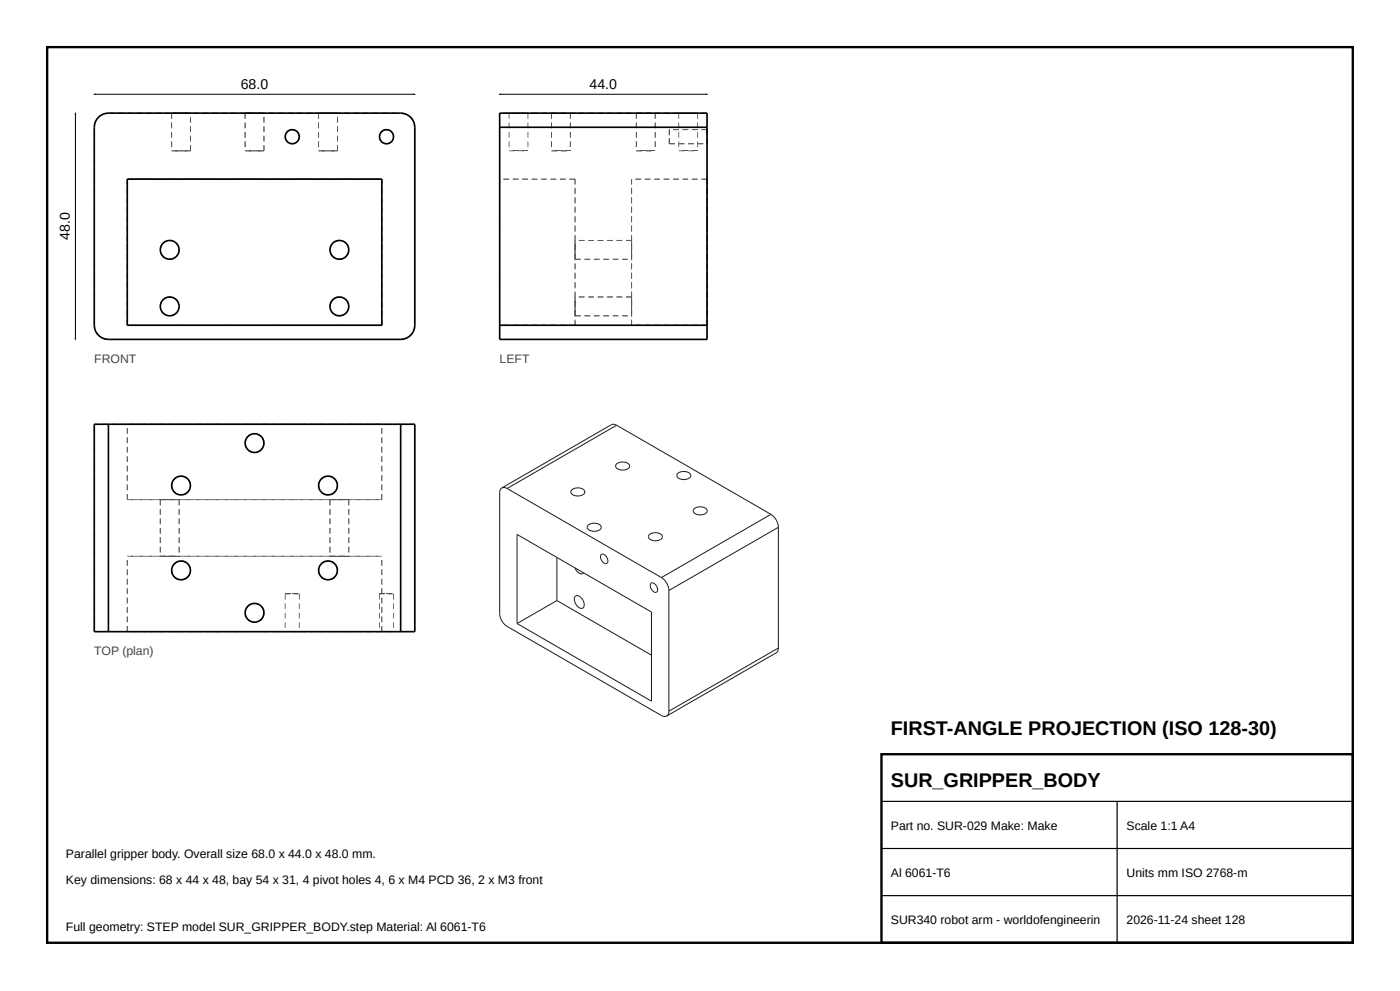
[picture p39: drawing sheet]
<svg xmlns="http://www.w3.org/2000/svg" width="297mm" height="210mm" viewBox="0 0 297 210" stroke-linecap="round" stroke-linejoin="round" font-family="sans-serif">
<defs><g id="words">
<g font-size="4.2">
<text x="189" y="156">FIRST-ANGLE PROJECTION (ISO 128-30)</text>
<text x="189" y="167">SUR_GRIPPER_BODY</text>
</g>
<g font-size="3">
<text x="51.1" y="18.8">68.0</text>
<text x="125.1" y="18.8">44.0</text>
<text x="14.8" y="50.9" transform="rotate(-90 14.8 50.9)">48.0</text>
</g>
<g font-size="2.6" fill="#444">
<text x="20" y="77">FRONT</text>
<text x="106" y="77">LEFT</text>
<text x="20" y="139">TOP (plan)</text>
</g>
<g font-size="2.6">
<text x="189" y="176">Part no. SUR-029 Make: Make</text>
<text x="239" y="176">Scale 1:1 A4</text>
<text x="14" y="182">Parallel gripper body. Overall size 68.0 x 44.0 x 48.0 mm.</text>
<text x="189" y="186">Al 6061-T6</text>
<text x="239" y="186">Units mm ISO 2768-m</text>
<text x="14" y="187.5">Key dimensions: 68 x 44 x 48, bay 54 x 31, 4 pivot holes 4, 6 x M4 PCD 36, 2 x M3 front</text>
<text x="14" y="197.5">Full geometry: STEP model SUR_GRIPPER_BODY.step Material: Al 6061-T6</text>
<text x="189" y="196">SUR340 robot arm - worldofengineerin</text>
<text x="239" y="196">2026-11-24 sheet 128</text>
</g>
</g></defs>
<path d="M10 10h277v190h-277zM187 160h100v40h-100z" fill="none" stroke="#000" stroke-width=".5"/>
<path d="M187 170h100M187 180h100M237 170v30M187 190h100" fill="none" stroke="#000" stroke-width=".25"/>
<g fill="#555">
<path d="M23 23.9h1.2v.2h-1.2zM25 23.9h1.2v.2h-1.2zM27 23.9h1.2v.2h-1.2zM29 23.9h1.2v.2h-1.2zM31 23.9h1.2v.2h-1.2zM33 23.9h1.2v.2h-1.2zM35 23.9h1.2v.2h-1.2zM37 23.9h1.2v.2h-1.2zM39 23.9h1.2v.2h-1.2zM41 23.9h1.2v.2h-1.2zM43 23.9h1.2v.2h-1.2zM45 23.9h1.2v.2h-1.2zM47 23.9h1.2v.2h-1.2zM49 23.9h1.2v.2h-1.2zM51 23.9h1.2v.2h-1.2zM53 23.9h1.2v.2h-1.2zM55 23.9h1.2v.2h-1.2zM57 23.9h1.2v.2h-1.2zM59 23.9h1.2v.2h-1.2zM61 23.9h1.2v.2h-1.2zM63 23.9h1.2v.2h-1.2zM65 23.9h1.2v.2h-1.2zM67 23.9h1.2v.2h-1.2zM69 23.9h1.2v.2h-1.2zM71 23.9h1.2v.2h-1.2zM73 23.9h1.2v.2h-1.2zM75 23.9h1.2v.2h-1.2zM77 23.9h1.2v.2h-1.2zM79 23.9h1.2v.2h-1.2zM81 23.9h1.2v.2h-1.2zM83 23.9h1.2v.2h-1.2z"/>
<path d="M39.2 23.9h1.2v.2h-1.2zM37.2 23.9h1.2v.2h-1.2z"/>
<path d="M36.4 23.9h1.2v.2h-1.2zM38.4 23.9h1.2v.2h-1.2z"/>
<path d="M54.8 23.9h1.2v.2h-1.2zM52.8 23.9h1.2v.2h-1.2z"/>
<path d="M52 23.9h1.2v.2h-1.2zM54 23.9h1.2v.2h-1.2z"/>
<path d="M70.4 23.9h1.2v.2h-1.2zM68.4 23.9h1.2v.2h-1.2z"/>
<path d="M67.6 23.9h1.2v.2h-1.2zM69.6 23.9h1.2v.2h-1.2z"/>
<path d="M39.2 23.9h1.2v.2h-1.2zM37.2 23.9h1.2v.2h-1.2z"/>
<path d="M36.4 23.9h1.2v.2h-1.2zM38.4 23.9h1.2v.2h-1.2z"/>
<path d="M70.4 23.9h1.2v.2h-1.2zM68.4 23.9h1.2v.2h-1.2z"/>
<path d="M67.6 23.9h1.2v.2h-1.2zM69.6 23.9h1.2v.2h-1.2z"/>
<path d="M54.8 23.9h1.2v.2h-1.2zM52.8 23.9h1.2v.2h-1.2z"/>
<path d="M52 23.9h1.2v.2h-1.2zM54 23.9h1.2v.2h-1.2z"/>
<path d="M20.2 25.8l.1 .1-.2 .4v.7h-.2zM20.6 25.1l.9-.8 .1 .2-.5 .2-.4 .5zM22.3 24l.7-.1v.2l-.7 .1z"/>
<path d="M85 23.9l1.2 .3-.1 .1-.4-.2h-.7zM86.9 24.6l.8 .9-.2 .1-.2-.5-.5-.4zM87.8 26.3h.2l.1 .7h-.2z"/>
<path d="M19.9 67.8h.2v1.2h-.2zM19.9 65.8h.2v1.2h-.2zM19.9 63.8h.2v1.2h-.2zM19.9 61.8h.2v1.2h-.2zM19.9 59.8h.2v1.2h-.2zM19.9 57.8h.2v1.2h-.2zM19.9 55.8h.2v1.2h-.2zM19.9 53.8h.2v1.2h-.2zM19.9 51.8h.2v1.2h-.2zM19.9 49.8h.2v1.2h-.2zM19.9 47.8h.2v1.2h-.2zM19.9 45.8h.2v1.2h-.2zM19.9 43.8h.2v1.2h-.2zM19.9 41.8h.2v1.2h-.2zM19.9 39.8h.2v1.2h-.2zM19.9 37.8h.2v1.2h-.2zM19.9 35.8h.2v1.2h-.2zM19.9 33.8h.2v1.2h-.2zM19.9 31.8h.2v1.2h-.2zM19.9 29.8h.2v1.2h-.2zM19.9 27.8h.2v1.2h-.2z"/>
<path d="M87.9 27h.2v1.2h-.2zM87.9 29h.2v1.2h-.2zM87.9 31h.2v1.2h-.2zM87.9 33h.2v1.2h-.2zM87.9 35h.2v1.2h-.2zM87.9 37h.2v1.2h-.2zM87.9 39h.2v1.2h-.2zM87.9 41h.2v1.2h-.2zM87.9 43h.2v1.2h-.2zM87.9 45h.2v1.2h-.2zM87.9 47h.2v1.2h-.2zM87.9 49h.2v1.2h-.2zM87.9 51h.2v1.2h-.2zM87.9 53h.2v1.2h-.2zM87.9 55h.2v1.2h-.2zM87.9 57h.2v1.2h-.2zM87.9 59h.2v1.2h-.2zM87.9 61h.2v1.2h-.2zM87.9 63h.2v1.2h-.2zM87.9 65h.2v1.2h-.2zM87.9 67h.2v1.2h-.2z"/>
<path d="M21.9 71.7l.4 .2h.7v.2l-1.2-.3zM20.3 70.5l.2-.1 .2 .5 .5 .4-.1 .1zM19.9 69h.2l.1 .7h-.2z"/>
<path d="M87.9 69h.2l-.3 1.2-.1-.1 .2-.4zM86.4 71.5l.5-.2 .4-.5 .1 .1-.9 .8zM85 71.9l.7-.1v.2l-.7 .1z"/>
<path d="M83.8 71.9h1.2v.2h-1.2zM81.8 71.9h1.2v.2h-1.2zM79.8 71.9h1.2v.2h-1.2zM77.8 71.9h1.2v.2h-1.2zM75.8 71.9h1.2v.2h-1.2zM73.8 71.9h1.2v.2h-1.2zM71.8 71.9h1.2v.2h-1.2zM69.8 71.9h1.2v.2h-1.2zM67.8 71.9h1.2v.2h-1.2zM65.8 71.9h1.2v.2h-1.2zM63.8 71.9h1.2v.2h-1.2zM61.8 71.9h1.2v.2h-1.2zM59.8 71.9h1.2v.2h-1.2zM57.8 71.9h1.2v.2h-1.2zM55.8 71.9h1.2v.2h-1.2zM53.8 71.9h1.2v.2h-1.2zM51.8 71.9h1.2v.2h-1.2zM49.8 71.9h1.2v.2h-1.2zM47.8 71.9h1.2v.2h-1.2zM45.8 71.9h1.2v.2h-1.2zM43.8 71.9h1.2v.2h-1.2zM41.8 71.9h1.2v.2h-1.2zM39.8 71.9h1.2v.2h-1.2zM37.8 71.9h1.2v.2h-1.2zM35.8 71.9h1.2v.2h-1.2zM33.8 71.9h1.2v.2h-1.2zM31.8 71.9h1.2v.2h-1.2zM29.8 71.9h1.2v.2h-1.2zM27.8 71.9h1.2v.2h-1.2zM25.8 71.9h1.2v.2h-1.2zM23.8 71.9h1.2v.2h-1.2z"/>
<path d="M80.9 67.8h.2v1.2h-.2zM80.9 65.8h.2v1.2h-.2zM80.9 63.8h.2v1.2h-.2zM80.9 61.8h.2v1.2h-.2zM80.9 59.8h.2v1.2h-.2zM80.9 57.8h.2v1.2h-.2zM80.9 55.8h.2v1.2h-.2zM80.9 53.8h.2v1.2h-.2zM80.9 51.8h.2v1.2h-.2zM80.9 49.8h.2v1.2h-.2zM80.9 47.8h.2v1.2h-.2zM80.9 45.8h.2v1.2h-.2zM80.9 43.8h.2v1.2h-.2zM80.9 41.8h.2v1.2h-.2zM80.9 39.8h.2v1.2h-.2zM80.9 38h.2v1h-.2z"/>
<path d="M27 68.9h1.2v.2h-1.2zM29 68.9h1.2v.2h-1.2zM31 68.9h1.2v.2h-1.2zM33 68.9h1.2v.2h-1.2zM35 68.9h1.2v.2h-1.2zM37 68.9h1.2v.2h-1.2zM39 68.9h1.2v.2h-1.2zM41 68.9h1.2v.2h-1.2zM43 68.9h1.2v.2h-1.2zM45 68.9h1.2v.2h-1.2zM47 68.9h1.2v.2h-1.2zM49 68.9h1.2v.2h-1.2zM51 68.9h1.2v.2h-1.2zM53 68.9h1.2v.2h-1.2zM55 68.9h1.2v.2h-1.2zM57 68.9h1.2v.2h-1.2zM59 68.9h1.2v.2h-1.2zM61 68.9h1.2v.2h-1.2zM63 68.9h1.2v.2h-1.2zM65 68.9h1.2v.2h-1.2zM67 68.9h1.2v.2h-1.2zM69 68.9h1.2v.2h-1.2zM71 68.9h1.2v.2h-1.2zM73 68.9h1.2v.2h-1.2zM75 68.9h1.2v.2h-1.2zM77 68.9h1.2v.2h-1.2zM79 68.9h1.2v.2h-1.2z"/>
<path d="M26.9 38h.2v1.2h-.2zM26.9 40h.2v1.2h-.2zM26.9 42h.2v1.2h-.2zM26.9 44h.2v1.2h-.2zM26.9 46h.2v1.2h-.2zM26.9 48h.2v1.2h-.2zM26.9 50h.2v1.2h-.2zM26.9 52h.2v1.2h-.2zM26.9 54h.2v1.2h-.2zM26.9 56h.2v1.2h-.2zM26.9 58h.2v1.2h-.2zM26.9 60h.2v1.2h-.2zM26.9 62h.2v1.2h-.2zM26.9 64h.2v1.2h-.2zM26.9 66h.2v1.2h-.2zM26.9 68h.2v1h-.2z"/>
<path d="M79.8 37.9h1.2v.2h-1.2zM77.8 37.9h1.2v.2h-1.2zM75.8 37.9h1.2v.2h-1.2zM73.8 37.9h1.2v.2h-1.2zM71.8 37.9h1.2v.2h-1.2zM69.8 37.9h1.2v.2h-1.2zM67.8 37.9h1.2v.2h-1.2zM65.8 37.9h1.2v.2h-1.2zM63.8 37.9h1.2v.2h-1.2zM61.8 37.9h1.2v.2h-1.2zM59.8 37.9h1.2v.2h-1.2zM57.8 37.9h1.2v.2h-1.2zM55.8 37.9h1.2v.2h-1.2zM53.8 37.9h1.2v.2h-1.2zM51.8 37.9h1.2v.2h-1.2zM49.8 37.9h1.2v.2h-1.2zM47.8 37.9h1.2v.2h-1.2zM45.8 37.9h1.2v.2h-1.2zM43.8 37.9h1.2v.2h-1.2zM41.8 37.9h1.2v.2h-1.2zM39.8 37.9h1.2v.2h-1.2zM37.8 37.9h1.2v.2h-1.2zM35.8 37.9h1.2v.2h-1.2zM33.8 37.9h1.2v.2h-1.2zM31.8 37.9h1.2v.2h-1.2zM29.8 37.9h1.2v.2h-1.2zM27.8 37.9h1.2v.2h-1.2z"/>
<path d="M40.3 30.8h.2v1.2h-.2zM40.3 28.8h.2v1.2h-.2zM40.3 26.8h.2v1.2h-.2zM40.3 24.8h.2v1.2h-.2z"/>
<path d="M39.2 31.9h1.2v.2h-1.2zM37.2 31.9h1.2v.2h-1.2z"/>
<path d="M36.4 31.9h1.2v.2h-1.2zM38.4 31.9h1.2v.2h-1.2z"/>
<path d="M55.9 30.8h.2v1.2h-.2zM55.9 28.8h.2v1.2h-.2zM55.9 26.8h.2v1.2h-.2zM55.9 24.8h.2v1.2h-.2z"/>
<path d="M54.8 31.9h1.2v.2h-1.2zM52.8 31.9h1.2v.2h-1.2z"/>
<path d="M52 31.9h1.2v.2h-1.2zM54 31.9h1.2v.2h-1.2z"/>
<path d="M71.5 30.8h.2v1.2h-.2zM71.5 28.8h.2v1.2h-.2zM71.5 26.8h.2v1.2h-.2zM71.5 24.8h.2v1.2h-.2z"/>
<path d="M70.4 31.9h1.2v.2h-1.2zM68.4 31.9h1.2v.2h-1.2z"/>
<path d="M67.6 31.9h1.2v.2h-1.2zM69.6 31.9h1.2v.2h-1.2z"/>
<path d="M40.3 30.8h.2v1.2h-.2zM40.3 28.8h.2v1.2h-.2zM40.3 26.8h.2v1.2h-.2zM40.3 24.8h.2v1.2h-.2z"/>
<path d="M39.2 31.9h1.2v.2h-1.2zM37.2 31.9h1.2v.2h-1.2z"/>
<path d="M36.4 31.9h1.2v.2h-1.2zM38.4 31.9h1.2v.2h-1.2z"/>
<path d="M71.5 30.8h.2v1.2h-.2zM71.5 28.8h.2v1.2h-.2zM71.5 26.8h.2v1.2h-.2zM71.5 24.8h.2v1.2h-.2z"/>
<path d="M70.4 31.9h1.2v.2h-1.2zM68.4 31.9h1.2v.2h-1.2z"/>
<path d="M67.6 31.9h1.2v.2h-1.2zM69.6 31.9h1.2v.2h-1.2z"/>
<path d="M55.9 30.8h.2v1.2h-.2zM55.9 28.8h.2v1.2h-.2zM55.9 26.8h.2v1.2h-.2zM55.9 24.8h.2v1.2h-.2z"/>
<path d="M54.8 31.9h1.2v.2h-1.2zM52.8 31.9h1.2v.2h-1.2z"/>
<path d="M52 31.9h1.2v.2h-1.2zM54 31.9h1.2v.2h-1.2z"/>
<path d="M80.9 38h.2v1.2h-.2zM80.9 40h.2v1.2h-.2zM80.9 42h.2v1.2h-.2zM80.9 44h.2v1.2h-.2zM80.9 46h.2v1.2h-.2zM80.9 48h.2v1.2h-.2zM80.9 50h.2v1.2h-.2zM80.9 52h.2v1.2h-.2zM80.9 54h.2v1.2h-.2zM80.9 56h.2v1.2h-.2zM80.9 58h.2v1.2h-.2zM80.9 60h.2v1.2h-.2zM80.9 62h.2v1.2h-.2zM80.9 64h.2v1.2h-.2zM80.9 66h.2v1.2h-.2zM80.9 68h.2v1h-.2z"/>
<path d="M79.8 68.9h1.2v.2h-1.2zM77.8 68.9h1.2v.2h-1.2zM75.8 68.9h1.2v.2h-1.2zM73.8 68.9h1.2v.2h-1.2zM71.8 68.9h1.2v.2h-1.2zM69.8 68.9h1.2v.2h-1.2zM67.8 68.9h1.2v.2h-1.2zM65.8 68.9h1.2v.2h-1.2zM63.8 68.9h1.2v.2h-1.2zM61.8 68.9h1.2v.2h-1.2zM59.8 68.9h1.2v.2h-1.2zM57.8 68.9h1.2v.2h-1.2zM55.8 68.9h1.2v.2h-1.2zM53.8 68.9h1.2v.2h-1.2zM51.8 68.9h1.2v.2h-1.2zM49.8 68.9h1.2v.2h-1.2zM47.8 68.9h1.2v.2h-1.2zM45.8 68.9h1.2v.2h-1.2zM43.8 68.9h1.2v.2h-1.2zM41.8 68.9h1.2v.2h-1.2zM39.8 68.9h1.2v.2h-1.2zM37.8 68.9h1.2v.2h-1.2zM35.8 68.9h1.2v.2h-1.2zM33.8 68.9h1.2v.2h-1.2zM31.8 68.9h1.2v.2h-1.2zM29.8 68.9h1.2v.2h-1.2zM27.8 68.9h1.2v.2h-1.2z"/>
<path d="M27 37.9h1.2v.2h-1.2zM29 37.9h1.2v.2h-1.2zM31 37.9h1.2v.2h-1.2zM33 37.9h1.2v.2h-1.2zM35 37.9h1.2v.2h-1.2zM37 37.9h1.2v.2h-1.2zM39 37.9h1.2v.2h-1.2zM41 37.9h1.2v.2h-1.2zM43 37.9h1.2v.2h-1.2zM45 37.9h1.2v.2h-1.2zM47 37.9h1.2v.2h-1.2zM49 37.9h1.2v.2h-1.2zM51 37.9h1.2v.2h-1.2zM53 37.9h1.2v.2h-1.2zM55 37.9h1.2v.2h-1.2zM57 37.9h1.2v.2h-1.2zM59 37.9h1.2v.2h-1.2zM61 37.9h1.2v.2h-1.2zM63 37.9h1.2v.2h-1.2zM65 37.9h1.2v.2h-1.2zM67 37.9h1.2v.2h-1.2zM69 37.9h1.2v.2h-1.2zM71 37.9h1.2v.2h-1.2zM73 37.9h1.2v.2h-1.2zM75 37.9h1.2v.2h-1.2zM77 37.9h1.2v.2h-1.2zM79 37.9h1.2v.2h-1.2z"/>
<path d="M26.9 67.8h.2v1.2h-.2zM26.9 65.8h.2v1.2h-.2zM26.9 63.8h.2v1.2h-.2zM26.9 61.8h.2v1.2h-.2zM26.9 59.8h.2v1.2h-.2zM26.9 57.8h.2v1.2h-.2zM26.9 55.8h.2v1.2h-.2zM26.9 53.8h.2v1.2h-.2zM26.9 51.8h.2v1.2h-.2zM26.9 49.8h.2v1.2h-.2zM26.9 47.8h.2v1.2h-.2zM26.9 45.8h.2v1.2h-.2zM26.9 43.8h.2v1.2h-.2zM26.9 41.8h.2v1.2h-.2zM26.9 39.8h.2v1.2h-.2zM26.9 38h.2v1h-.2z"/>
<path d="M62 27.4l.5 .1 .6 .4-.1 .1-.1-.2-.4-.2h-.5zM63.4 28.7l.1-.1 .1 .4-.3 .8h-.1l.2-.3 .1-.5zM61.5 30.3l.5 .2 .5-.1 .1-.2 .1 .2-.7 .2-.5-.1zM60.4 28.8l.2 .1v.6l.3 .4-.1 .1-.3-.5zM60.7 28l.4-.3 .7-.3v.2h-.3l-.4 .2-.2 .4z"/>
<path d="M82 27.4l.5 .1 .6 .4-.1 .1-.1-.2-.4-.2h-.5zM83.4 28.7l.1-.1 .1 .4-.3 .8h-.1l.2-.3 .1-.5zM81.5 30.3l.5 .2 .5-.1 .1-.2 .1 .2-.7 .2-.5-.1zM80.4 28.8l.2 .1v.6l.3 .4-.1 .1-.3-.5zM81.1 27.7l.7-.3v.2h-.3l-.4 .2-.2 .4-.2-.2z"/>
<path d="M80.9 38h.2v1.2h-.2zM80.9 40h.2v1.2h-.2zM80.9 42h.2v1.2h-.2zM80.9 44h.2v1.2h-.2zM80.9 46h.2v1.2h-.2zM80.9 48h.2v1.2h-.2zM80.9 50h.2v1.2h-.2zM80.9 52h.2v1.2h-.2zM80.9 54h.2v1.2h-.2zM80.9 56h.2v1.2h-.2zM80.9 58h.2v1.2h-.2zM80.9 60h.2v1.2h-.2zM80.9 62h.2v1.2h-.2zM80.9 64h.2v1.2h-.2zM80.9 66h.2v1.2h-.2zM80.9 68h.2v1h-.2z"/>
<path d="M79.8 68.9h1.2v.2h-1.2zM77.8 68.9h1.2v.2h-1.2zM75.8 68.9h1.2v.2h-1.2zM73.8 68.9h1.2v.2h-1.2zM71.8 68.9h1.2v.2h-1.2zM69.8 68.9h1.2v.2h-1.2zM67.8 68.9h1.2v.2h-1.2zM65.8 68.9h1.2v.2h-1.2zM63.8 68.9h1.2v.2h-1.2zM61.8 68.9h1.2v.2h-1.2zM59.8 68.9h1.2v.2h-1.2zM57.8 68.9h1.2v.2h-1.2zM55.8 68.9h1.2v.2h-1.2zM53.8 68.9h1.2v.2h-1.2zM51.8 68.9h1.2v.2h-1.2zM49.8 68.9h1.2v.2h-1.2zM47.8 68.9h1.2v.2h-1.2zM45.8 68.9h1.2v.2h-1.2zM43.8 68.9h1.2v.2h-1.2zM41.8 68.9h1.2v.2h-1.2zM39.8 68.9h1.2v.2h-1.2zM37.8 68.9h1.2v.2h-1.2zM35.8 68.9h1.2v.2h-1.2zM33.8 68.9h1.2v.2h-1.2zM31.8 68.9h1.2v.2h-1.2zM29.8 68.9h1.2v.2h-1.2zM27.8 68.9h1.2v.2h-1.2z"/>
<path d="M26.9 67.8h.2v1.2h-.2zM26.9 65.8h.2v1.2h-.2zM26.9 63.8h.2v1.2h-.2zM26.9 61.8h.2v1.2h-.2zM26.9 59.8h.2v1.2h-.2zM26.9 57.8h.2v1.2h-.2zM26.9 55.8h.2v1.2h-.2zM26.9 53.8h.2v1.2h-.2zM26.9 51.8h.2v1.2h-.2zM26.9 49.8h.2v1.2h-.2zM26.9 47.8h.2v1.2h-.2zM26.9 45.8h.2v1.2h-.2zM26.9 43.8h.2v1.2h-.2zM26.9 41.8h.2v1.2h-.2zM26.9 39.8h.2v1.2h-.2zM26.9 38h.2v1h-.2z"/>
<path d="M27 37.9h1.2v.2h-1.2zM29 37.9h1.2v.2h-1.2zM31 37.9h1.2v.2h-1.2zM33 37.9h1.2v.2h-1.2zM35 37.9h1.2v.2h-1.2zM37 37.9h1.2v.2h-1.2zM39 37.9h1.2v.2h-1.2zM41 37.9h1.2v.2h-1.2zM43 37.9h1.2v.2h-1.2zM45 37.9h1.2v.2h-1.2zM47 37.9h1.2v.2h-1.2zM49 37.9h1.2v.2h-1.2zM51 37.9h1.2v.2h-1.2zM53 37.9h1.2v.2h-1.2zM55 37.9h1.2v.2h-1.2zM57 37.9h1.2v.2h-1.2zM59 37.9h1.2v.2h-1.2zM61 37.9h1.2v.2h-1.2zM63 37.9h1.2v.2h-1.2zM65 37.9h1.2v.2h-1.2zM67 37.9h1.2v.2h-1.2zM69 37.9h1.2v.2h-1.2zM71 37.9h1.2v.2h-1.2zM73 37.9h1.2v.2h-1.2zM75 37.9h1.2v.2h-1.2zM77 37.9h1.2v.2h-1.2zM79 37.9h1.2v.2h-1.2z"/>
<path d="M34.8 63.3l1.2-.4v.2h-.5l-.6 .3zM34.3 63.9l.1 .1-.4 .6 .1 .5h-.2zM34.1 65.9l.2-.1 .1 .4 .3 .3 .3 .1-.1 .2zM35.7 66.9l.6 .1 .6-.3v.1l-.6 .3h-.6zM37.9 65.2h.2l-.1 .5-.4 .6-.1-.1 .4-.5zM37.3 63.4l.7 1h-.2v-.3l-.3-.5-.3-.1zM36 62.9l.5 .1v.2l-.5-.1z"/>
<path d="M34.8 51.3l1.2-.4v.2h-.5l-.6 .3zM34.3 51.9l.1 .1-.4 .6 .1 .5h-.2zM34.1 53.9l.2-.1 .1 .4 .3 .4h.3l-.1 .2zM35.7 54.9l.6 .1 .6-.3v.1l-.6 .3h-.6zM37.9 53.2h.2l-.1 .5-.4 .6-.1-.1 .4-.5zM37.3 51.4l.7 1h-.2v-.3l-.3-.5-.3-.1zM36 50.9l.5 .1v.2l-.5-.1z"/>
<path d="M70.8 63.3l1.2-.4v.2h-.5l-.6 .3zM70.3 63.9l.1 .1-.4 .6 .1 .5h-.2zM70.1 65.9l.2-.1 .1 .4 .3 .3 .3 .1-.1 .2zM71.7 66.9l.6 .1 .6-.3v.1l-.6 .3h-.6zM73.9 65.2h.2l-.1 .5-.4 .6-.1-.1 .4-.5zM73.3 63.4l.7 1h-.2v-.3l-.3-.5-.3-.1zM72 62.9l.5 .1v.2l-.5-.1z"/>
<path d="M70.8 51.3l1.2-.4v.2h-.5l-.6 .3zM70.3 51.9l.1 .1-.4 .6 .1 .5h-.2zM70.1 53.9l.2-.1 .1 .4 .3 .4h.3l-.1 .2zM71.7 54.9l.6 .1 .6-.3v.1l-.6 .3h-.6zM73.9 53.2h.2l-.1 .5-.4 .6-.1-.1 .4-.5zM73.3 51.4l.7 1h-.2v-.3l-.3-.5-.3-.1zM72 50.9l.5 .1v.2l-.5-.1z"/>
<path d="M36.3 24h.2v1.2h-.2zM36.3 26h.2v1.2h-.2zM36.3 28h.2v1.2h-.2zM36.3 30h.2v1.2h-.2z"/>
<path d="M51.9 24h.2v1.2h-.2zM51.9 26h.2v1.2h-.2zM51.9 28h.2v1.2h-.2zM51.9 30h.2v1.2h-.2z"/>
<path d="M67.5 24h.2v1.2h-.2zM67.5 26h.2v1.2h-.2zM67.5 28h.2v1.2h-.2zM67.5 30h.2v1.2h-.2z"/>
<path d="M36.3 24h.2v1.2h-.2zM36.3 26h.2v1.2h-.2zM36.3 28h.2v1.2h-.2zM36.3 30h.2v1.2h-.2z"/>
<path d="M67.5 24h.2v1.2h-.2zM67.5 26h.2v1.2h-.2zM67.5 28h.2v1.2h-.2zM67.5 30h.2v1.2h-.2z"/>
<path d="M51.9 24h.2v1.2h-.2zM51.9 26h.2v1.2h-.2zM51.9 28h.2v1.2h-.2zM51.9 30h.2v1.2h-.2z"/>
</g>
<g fill="none" stroke="#000" stroke-width=".35">
<path d="M20.7 25.1a2.99 2.99 0 0 1 2.3-1.1h62a3 3 0 0 1 3 3v42a3 3 0 0 1-3 3h-62a3 3 0 0 1-3-3v-42l.3-1.3zM27 38h54v31h-54z"/>
<circle cx="62" cy="29" r="1.5"/>
<circle cx="82" cy="29" r="1.5"/>
<circle cx="36" cy="53" r="2"/>
<circle cx="72" cy="53" r="2"/>
<circle cx="36" cy="65" r="2"/>
<circle cx="72" cy="65" r="2"/>
</g>
<g fill="#555">
<path d="M62 133.9h1.2v.2h-1.2z"/>
<path d="M60.5 133.9h1.2v.2h-1.2z"/>
<path d="M82 133.9h1.2v.2h-1.2z"/>
<path d="M80.5 133.9h1.2v.2h-1.2z"/>
<path d="M62 125.9h1.2v.2h-1.2z"/>
<path d="M60.5 125.9h1.2v.2h-1.2z"/>
<path d="M82 125.9h1.2v.2h-1.2z"/>
<path d="M80.5 125.9h1.2v.2h-1.2z"/>
<path d="M34.8 117.9h1.2v.2h-1.2z"/>
<path d="M36.8 117.9h1.2v.2h-1.2z"/>
<path d="M70.8 117.9h1.2v.2h-1.2z"/>
<path d="M72.8 117.9h1.2v.2h-1.2z"/>
<path d="M34.8 105.9h1.2v.2h-1.2z"/>
<path d="M36.8 105.9h1.2v.2h-1.2z"/>
<path d="M70.8 105.9h1.2v.2h-1.2z"/>
<path d="M72.8 105.9h1.2v.2h-1.2z"/>
<path d="M21.8 133.9h1.2v.2h-1.2zM20 133.9h1v.2h-1z"/>
<path d="M86.8 133.9h1.2v.2h-1.2zM85 133.9h1v.2h-1z"/>
<path d="M83.8 133.9h1.2v.2h-1.2zM81.8 133.9h1.2v.2h-1.2zM79.8 133.9h1.2v.2h-1.2zM77.8 133.9h1.2v.2h-1.2zM75.8 133.9h1.2v.2h-1.2zM73.8 133.9h1.2v.2h-1.2zM71.8 133.9h1.2v.2h-1.2zM69.8 133.9h1.2v.2h-1.2zM67.8 133.9h1.2v.2h-1.2zM65.8 133.9h1.2v.2h-1.2zM63.8 133.9h1.2v.2h-1.2zM61.8 133.9h1.2v.2h-1.2zM59.8 133.9h1.2v.2h-1.2zM57.8 133.9h1.2v.2h-1.2zM55.8 133.9h1.2v.2h-1.2zM53.8 133.9h1.2v.2h-1.2zM51.8 133.9h1.2v.2h-1.2zM49.8 133.9h1.2v.2h-1.2zM47.8 133.9h1.2v.2h-1.2zM45.8 133.9h1.2v.2h-1.2zM43.8 133.9h1.2v.2h-1.2zM41.8 133.9h1.2v.2h-1.2zM39.8 133.9h1.2v.2h-1.2zM37.8 133.9h1.2v.2h-1.2zM35.8 133.9h1.2v.2h-1.2zM33.8 133.9h1.2v.2h-1.2zM31.8 133.9h1.2v.2h-1.2zM29.8 133.9h1.2v.2h-1.2zM27.8 133.9h1.2v.2h-1.2zM25.8 133.9h1.2v.2h-1.2zM23.8 133.9h1.2v.2h-1.2z"/>
<path d="M27 133.9h1.2v.2h-1.2zM29 133.9h1.2v.2h-1.2zM31 133.9h1.2v.2h-1.2zM33 133.9h1.2v.2h-1.2zM35 133.9h1.2v.2h-1.2zM37 133.9h1.2v.2h-1.2zM39 133.9h1.2v.2h-1.2zM41 133.9h1.2v.2h-1.2zM43 133.9h1.2v.2h-1.2zM45 133.9h1.2v.2h-1.2zM47 133.9h1.2v.2h-1.2zM49 133.9h1.2v.2h-1.2zM51 133.9h1.2v.2h-1.2zM53 133.9h1.2v.2h-1.2zM55 133.9h1.2v.2h-1.2zM57 133.9h1.2v.2h-1.2zM59 133.9h1.2v.2h-1.2zM61 133.9h1.2v.2h-1.2zM63 133.9h1.2v.2h-1.2zM65 133.9h1.2v.2h-1.2zM67 133.9h1.2v.2h-1.2zM69 133.9h1.2v.2h-1.2zM71 133.9h1.2v.2h-1.2zM73 133.9h1.2v.2h-1.2zM75 133.9h1.2v.2h-1.2zM77 133.9h1.2v.2h-1.2zM79 133.9h1.2v.2h-1.2z"/>
<path d="M79.8 133.9h1.2v.2h-1.2zM77.8 133.9h1.2v.2h-1.2zM75.8 133.9h1.2v.2h-1.2zM73.8 133.9h1.2v.2h-1.2zM71.8 133.9h1.2v.2h-1.2zM69.8 133.9h1.2v.2h-1.2zM67.8 133.9h1.2v.2h-1.2zM65.8 133.9h1.2v.2h-1.2zM63.8 133.9h1.2v.2h-1.2zM61.8 133.9h1.2v.2h-1.2zM59.8 133.9h1.2v.2h-1.2zM57.8 133.9h1.2v.2h-1.2zM55.8 133.9h1.2v.2h-1.2zM53.8 133.9h1.2v.2h-1.2zM51.8 133.9h1.2v.2h-1.2zM49.8 133.9h1.2v.2h-1.2zM47.8 133.9h1.2v.2h-1.2zM45.8 133.9h1.2v.2h-1.2zM43.8 133.9h1.2v.2h-1.2zM41.8 133.9h1.2v.2h-1.2zM39.8 133.9h1.2v.2h-1.2zM37.8 133.9h1.2v.2h-1.2zM35.8 133.9h1.2v.2h-1.2zM33.8 133.9h1.2v.2h-1.2zM31.8 133.9h1.2v.2h-1.2zM29.8 133.9h1.2v.2h-1.2zM27.8 133.9h1.2v.2h-1.2z"/>
<path d="M62.3 133.9h1.2v.2h-1.2zM60.5 133.9h1v.2h-1z"/>
<path d="M82.3 133.9h1.2v.2h-1.2zM80.5 133.9h1v.2h-1z"/>
<path d="M21.8 89.9h1.2v.2h-1.2zM20 89.9h1v.2h-1z"/>
<path d="M86.8 89.9h1.2v.2h-1.2zM85 89.9h1v.2h-1z"/>
<path d="M83.8 89.9h1.2v.2h-1.2zM81.8 89.9h1.2v.2h-1.2zM79.8 89.9h1.2v.2h-1.2zM77.8 89.9h1.2v.2h-1.2zM75.8 89.9h1.2v.2h-1.2zM73.8 89.9h1.2v.2h-1.2zM71.8 89.9h1.2v.2h-1.2zM69.8 89.9h1.2v.2h-1.2zM67.8 89.9h1.2v.2h-1.2zM65.8 89.9h1.2v.2h-1.2zM63.8 89.9h1.2v.2h-1.2zM61.8 89.9h1.2v.2h-1.2zM59.8 89.9h1.2v.2h-1.2zM57.8 89.9h1.2v.2h-1.2zM55.8 89.9h1.2v.2h-1.2zM53.8 89.9h1.2v.2h-1.2zM51.8 89.9h1.2v.2h-1.2zM49.8 89.9h1.2v.2h-1.2zM47.8 89.9h1.2v.2h-1.2zM45.8 89.9h1.2v.2h-1.2zM43.8 89.9h1.2v.2h-1.2zM41.8 89.9h1.2v.2h-1.2zM39.8 89.9h1.2v.2h-1.2zM37.8 89.9h1.2v.2h-1.2zM35.8 89.9h1.2v.2h-1.2zM33.8 89.9h1.2v.2h-1.2zM31.8 89.9h1.2v.2h-1.2zM29.8 89.9h1.2v.2h-1.2zM27.8 89.9h1.2v.2h-1.2zM25.8 89.9h1.2v.2h-1.2zM23.8 89.9h1.2v.2h-1.2z"/>
<path d="M27 89.9h1.2v.2h-1.2zM29 89.9h1.2v.2h-1.2zM31 89.9h1.2v.2h-1.2zM33 89.9h1.2v.2h-1.2zM35 89.9h1.2v.2h-1.2zM37 89.9h1.2v.2h-1.2zM39 89.9h1.2v.2h-1.2zM41 89.9h1.2v.2h-1.2zM43 89.9h1.2v.2h-1.2zM45 89.9h1.2v.2h-1.2zM47 89.9h1.2v.2h-1.2zM49 89.9h1.2v.2h-1.2zM51 89.9h1.2v.2h-1.2zM53 89.9h1.2v.2h-1.2zM55 89.9h1.2v.2h-1.2zM57 89.9h1.2v.2h-1.2zM59 89.9h1.2v.2h-1.2zM61 89.9h1.2v.2h-1.2zM63 89.9h1.2v.2h-1.2zM65 89.9h1.2v.2h-1.2zM67 89.9h1.2v.2h-1.2zM69 89.9h1.2v.2h-1.2zM71 89.9h1.2v.2h-1.2zM73 89.9h1.2v.2h-1.2zM75 89.9h1.2v.2h-1.2zM77 89.9h1.2v.2h-1.2zM79 89.9h1.2v.2h-1.2z"/>
<path d="M79.8 89.9h1.2v.2h-1.2zM77.8 89.9h1.2v.2h-1.2zM75.8 89.9h1.2v.2h-1.2zM73.8 89.9h1.2v.2h-1.2zM71.8 89.9h1.2v.2h-1.2zM69.8 89.9h1.2v.2h-1.2zM67.8 89.9h1.2v.2h-1.2zM65.8 89.9h1.2v.2h-1.2zM63.8 89.9h1.2v.2h-1.2zM61.8 89.9h1.2v.2h-1.2zM59.8 89.9h1.2v.2h-1.2zM57.8 89.9h1.2v.2h-1.2zM55.8 89.9h1.2v.2h-1.2zM53.8 89.9h1.2v.2h-1.2zM51.8 89.9h1.2v.2h-1.2zM49.8 89.9h1.2v.2h-1.2zM47.8 89.9h1.2v.2h-1.2zM45.8 89.9h1.2v.2h-1.2zM43.8 89.9h1.2v.2h-1.2zM41.8 89.9h1.2v.2h-1.2zM39.8 89.9h1.2v.2h-1.2zM37.8 89.9h1.2v.2h-1.2zM35.8 89.9h1.2v.2h-1.2zM33.8 89.9h1.2v.2h-1.2zM31.8 89.9h1.2v.2h-1.2zM29.8 89.9h1.2v.2h-1.2zM27.8 89.9h1.2v.2h-1.2z"/>
<path d="M40 101.9h.2l.3 1.1h-.2v-.5zM38.4 100.9l1.1 .4-.1 .1-.6-.4-.5 .1zM36.8 101.7l.7-.6 .1 .2-.3 .1-.4 .3-.1 .3-.2-.1zM36.3 102.7h.2l-.1 .6 .3 .6h-.1zM37.2 104.5l.5 .4h.5v.2l-1-.4-.1-.1zM39 104.8h.3l.5-.3 .1-.3 .1 .1-.6 .6-.4 .1zM40.3 103h.2l-.1 .5h-.1z"/>
<path d="M55.6 92.9h.2l.3 1.1h-.2v-.5zM53.9 91.9l1.2 .4-.1 .1-.6-.4-.5 .1zM52.4 92.7l.7-.6 .1 .2-.4 .1-.3 .3-.1 .3-.2-.1zM51.9 93.7h.2l-.1 .6 .3 .6h-.1zM52.8 95.5l.5 .4h.5v.2l-1-.4-.1-.1zM54.6 95.8h.3l.5-.3 .1-.3 .1 .1-.6 .6-.4 .1zM55.9 94h.2l-.1 .5h-.2z"/>
<path d="M71.2 101.9h.2l.3 1.1h-.2v-.5zM69.5 100.9l1.2 .4-.1 .1-.6-.4-.5 .1zM68 101.7l.7-.6 .1 .2-.4 .1-.4 .3v.3l-.2-.1zM67.5 102.7h.2l-.1 .6 .3 .6h-.2zM68.4 104.5l.5 .4h.5v.2l-1-.4-.1-.1zM70.2 104.8h.3l.5-.3 .1-.3 .1 .1-.6 .6-.4 .1zM71.5 103h.2l-.1 .5h-.2z"/>
<path d="M40 119.9h.2l.3 1.1h-.2v-.5zM38.4 118.9l1.1 .4-.1 .1-.6-.4-.5 .1zM36.8 119.7l.7-.6 .1 .2-.3 .1-.4 .3-.1 .3-.2-.1zM36.3 120.7h.2l-.1 .6 .3 .5-.1 .1zM37.2 122.5l.5 .4h.5v.2l-1-.4-.1-.1zM39 122.8h.3l.5-.3 .1-.3 .1 .1-.6 .6-.4 .1zM40.3 121h.2l-.1 .5h-.1z"/>
<path d="M71.2 119.9h.2l.3 1.1h-.2v-.5zM69.5 118.9l1.2 .4-.1 .1-.6-.4-.5 .1zM68 119.7l.7-.6 .1 .2-.4 .1-.4 .3v.3l-.2-.1zM67.5 120.7h.2l-.1 .6 .3 .5-.2 .1zM68.4 122.5l.5 .4h.5v.2l-1-.4-.1-.1zM70.2 122.8h.3l.5-.3 .1-.3 .1 .1-.6 .6-.4 .1zM71.5 121h.2l-.1 .5h-.2z"/>
<path d="M55.6 128.9h.2l.3 1.1h-.2v-.5zM53.9 127.9l1.2 .4-.1 .1-.6-.4-.5 .1zM52.4 128.7l.7-.6 .1 .2-.4 .1-.3 .3-.1 .3-.2-.1zM51.9 129.7h.2l-.1 .6 .3 .5-.1 .1zM52.8 131.5l.5 .4h.5v.2l-1-.4-.1-.1zM54.6 131.8h.3l.5-.3 .1-.3 .1 .1-.6 .6-.4 .1zM55.9 130h.2l-.1 .5h-.2z"/>
<path d="M19.9 132.8h.2v1.2h-.2zM19.9 130.8h.2v1.2h-.2zM19.9 128.8h.2v1.2h-.2zM19.9 126.8h.2v1.2h-.2zM19.9 124.8h.2v1.2h-.2zM19.9 122.8h.2v1.2h-.2zM19.9 120.8h.2v1.2h-.2zM19.9 118.8h.2v1.2h-.2zM19.9 116.8h.2v1.2h-.2zM19.9 114.8h.2v1.2h-.2zM19.9 112.8h.2v1.2h-.2zM19.9 110.8h.2v1.2h-.2zM19.9 108.8h.2v1.2h-.2zM19.9 106.8h.2v1.2h-.2zM19.9 104.8h.2v1.2h-.2zM19.9 102.8h.2v1.2h-.2zM19.9 100.8h.2v1.2h-.2zM19.9 98.8h.2v1.2h-.2zM19.9 96.8h.2v1.2h-.2zM19.9 94.8h.2v1.2h-.2zM19.9 92.8h.2v1.2h-.2zM19.9 90.8h.2v1.2h-.2z"/>
<path d="M87.9 132.8h.2v1.2h-.2zM87.9 130.8h.2v1.2h-.2zM87.9 128.8h.2v1.2h-.2zM87.9 126.8h.2v1.2h-.2zM87.9 124.8h.2v1.2h-.2zM87.9 122.8h.2v1.2h-.2zM87.9 120.8h.2v1.2h-.2zM87.9 118.8h.2v1.2h-.2zM87.9 116.8h.2v1.2h-.2zM87.9 114.8h.2v1.2h-.2zM87.9 112.8h.2v1.2h-.2zM87.9 110.8h.2v1.2h-.2zM87.9 108.8h.2v1.2h-.2zM87.9 106.8h.2v1.2h-.2zM87.9 104.8h.2v1.2h-.2zM87.9 102.8h.2v1.2h-.2zM87.9 100.8h.2v1.2h-.2zM87.9 98.8h.2v1.2h-.2zM87.9 96.8h.2v1.2h-.2zM87.9 94.8h.2v1.2h-.2zM87.9 92.8h.2v1.2h-.2zM87.9 90.8h.2v1.2h-.2z"/>
<path d="M80.9 132.8h.2v1.2h-.2zM80.9 130.8h.2v1.2h-.2zM80.9 128.8h.2v1.2h-.2zM80.9 126.8h.2v1.2h-.2zM80.9 124.8h.2v1.2h-.2zM80.9 122.8h.2v1.2h-.2zM80.9 120.8h.2v1.2h-.2zM80.9 118.8h.2v1.2h-.2z"/>
<path d="M80.9 132.8h.2v1.2h-.2zM80.9 130.8h.2v1.2h-.2zM80.9 128.8h.2v1.2h-.2zM80.9 126.8h.2v1.2h-.2zM80.9 124.8h.2v1.2h-.2zM80.9 122.8h.2v1.2h-.2zM80.9 120.8h.2v1.2h-.2zM80.9 118.8h.2v1.2h-.2z"/>
<path d="M26.9 132.8h.2v1.2h-.2zM26.9 130.8h.2v1.2h-.2zM26.9 128.8h.2v1.2h-.2zM26.9 126.8h.2v1.2h-.2zM26.9 124.8h.2v1.2h-.2zM26.9 122.8h.2v1.2h-.2zM26.9 120.8h.2v1.2h-.2zM26.9 118.8h.2v1.2h-.2z"/>
<path d="M79.8 117.9h1.2v.2h-1.2zM77.8 117.9h1.2v.2h-1.2zM75.8 117.9h1.2v.2h-1.2zM73.8 117.9h1.2v.2h-1.2zM71.8 117.9h1.2v.2h-1.2zM69.8 117.9h1.2v.2h-1.2zM67.8 117.9h1.2v.2h-1.2zM65.8 117.9h1.2v.2h-1.2zM63.8 117.9h1.2v.2h-1.2zM61.8 117.9h1.2v.2h-1.2zM59.8 117.9h1.2v.2h-1.2zM57.8 117.9h1.2v.2h-1.2zM55.8 117.9h1.2v.2h-1.2zM53.8 117.9h1.2v.2h-1.2zM51.8 117.9h1.2v.2h-1.2zM49.8 117.9h1.2v.2h-1.2zM47.8 117.9h1.2v.2h-1.2zM45.8 117.9h1.2v.2h-1.2zM43.8 117.9h1.2v.2h-1.2zM41.8 117.9h1.2v.2h-1.2zM39.8 117.9h1.2v.2h-1.2zM37.8 117.9h1.2v.2h-1.2zM35.8 117.9h1.2v.2h-1.2zM33.8 117.9h1.2v.2h-1.2zM31.8 117.9h1.2v.2h-1.2zM29.8 117.9h1.2v.2h-1.2zM27.8 117.9h1.2v.2h-1.2z"/>
<path d="M27 117.9h1.2v.2h-1.2zM29 117.9h1.2v.2h-1.2zM31 117.9h1.2v.2h-1.2zM33 117.9h1.2v.2h-1.2zM35 117.9h1.2v.2h-1.2zM37 117.9h1.2v.2h-1.2zM39 117.9h1.2v.2h-1.2zM41 117.9h1.2v.2h-1.2zM43 117.9h1.2v.2h-1.2zM45 117.9h1.2v.2h-1.2zM47 117.9h1.2v.2h-1.2zM49 117.9h1.2v.2h-1.2zM51 117.9h1.2v.2h-1.2zM53 117.9h1.2v.2h-1.2zM55 117.9h1.2v.2h-1.2zM57 117.9h1.2v.2h-1.2zM59 117.9h1.2v.2h-1.2zM61 117.9h1.2v.2h-1.2zM63 117.9h1.2v.2h-1.2zM65 117.9h1.2v.2h-1.2zM67 117.9h1.2v.2h-1.2zM69 117.9h1.2v.2h-1.2zM71 117.9h1.2v.2h-1.2zM73 117.9h1.2v.2h-1.2zM75 117.9h1.2v.2h-1.2zM77 117.9h1.2v.2h-1.2zM79 117.9h1.2v.2h-1.2z"/>
<path d="M26.9 132.8h.2v1.2h-.2zM26.9 130.8h.2v1.2h-.2zM26.9 128.8h.2v1.2h-.2zM26.9 126.8h.2v1.2h-.2zM26.9 124.8h.2v1.2h-.2zM26.9 122.8h.2v1.2h-.2zM26.9 120.8h.2v1.2h-.2zM26.9 118.8h.2v1.2h-.2z"/>
<path d="M62.3 125.9h1.2v.2h-1.2zM60.5 125.9h1v.2h-1z"/>
<path d="M82.3 125.9h1.2v.2h-1.2zM80.5 125.9h1v.2h-1z"/>
<path d="M80.9 104.8h.2v1.2h-.2zM80.9 102.8h.2v1.2h-.2zM80.9 100.8h.2v1.2h-.2zM80.9 98.8h.2v1.2h-.2zM80.9 96.8h.2v1.2h-.2zM80.9 94.8h.2v1.2h-.2zM80.9 92.8h.2v1.2h-.2zM80.9 90.8h.2v1.2h-.2z"/>
<path d="M80.9 104.8h.2v1.2h-.2zM80.9 102.8h.2v1.2h-.2zM80.9 100.8h.2v1.2h-.2zM80.9 98.8h.2v1.2h-.2zM80.9 96.8h.2v1.2h-.2zM80.9 94.8h.2v1.2h-.2zM80.9 92.8h.2v1.2h-.2zM80.9 90.8h.2v1.2h-.2z"/>
<path d="M26.9 104.8h.2v1.2h-.2zM26.9 102.8h.2v1.2h-.2zM26.9 100.8h.2v1.2h-.2zM26.9 98.8h.2v1.2h-.2zM26.9 96.8h.2v1.2h-.2zM26.9 94.8h.2v1.2h-.2zM26.9 92.8h.2v1.2h-.2zM26.9 90.8h.2v1.2h-.2z"/>
<path d="M79.8 105.9h1.2v.2h-1.2zM77.8 105.9h1.2v.2h-1.2zM75.8 105.9h1.2v.2h-1.2zM73.8 105.9h1.2v.2h-1.2zM71.8 105.9h1.2v.2h-1.2zM69.8 105.9h1.2v.2h-1.2zM67.8 105.9h1.2v.2h-1.2zM65.8 105.9h1.2v.2h-1.2zM63.8 105.9h1.2v.2h-1.2zM61.8 105.9h1.2v.2h-1.2zM59.8 105.9h1.2v.2h-1.2zM57.8 105.9h1.2v.2h-1.2zM55.8 105.9h1.2v.2h-1.2zM53.8 105.9h1.2v.2h-1.2zM51.8 105.9h1.2v.2h-1.2zM49.8 105.9h1.2v.2h-1.2zM47.8 105.9h1.2v.2h-1.2zM45.8 105.9h1.2v.2h-1.2zM43.8 105.9h1.2v.2h-1.2zM41.8 105.9h1.2v.2h-1.2zM39.8 105.9h1.2v.2h-1.2zM37.8 105.9h1.2v.2h-1.2zM35.8 105.9h1.2v.2h-1.2zM33.8 105.9h1.2v.2h-1.2zM31.8 105.9h1.2v.2h-1.2zM29.8 105.9h1.2v.2h-1.2zM27.8 105.9h1.2v.2h-1.2z"/>
<path d="M26.9 104.8h.2v1.2h-.2zM26.9 102.8h.2v1.2h-.2zM26.9 100.8h.2v1.2h-.2zM26.9 98.8h.2v1.2h-.2zM26.9 96.8h.2v1.2h-.2zM26.9 94.8h.2v1.2h-.2zM26.9 92.8h.2v1.2h-.2zM26.9 90.8h.2v1.2h-.2z"/>
<path d="M27 105.9h1.2v.2h-1.2zM29 105.9h1.2v.2h-1.2zM31 105.9h1.2v.2h-1.2zM33 105.9h1.2v.2h-1.2zM35 105.9h1.2v.2h-1.2zM37 105.9h1.2v.2h-1.2zM39 105.9h1.2v.2h-1.2zM41 105.9h1.2v.2h-1.2zM43 105.9h1.2v.2h-1.2zM45 105.9h1.2v.2h-1.2zM47 105.9h1.2v.2h-1.2zM49 105.9h1.2v.2h-1.2zM51 105.9h1.2v.2h-1.2zM53 105.9h1.2v.2h-1.2zM55 105.9h1.2v.2h-1.2zM57 105.9h1.2v.2h-1.2zM59 105.9h1.2v.2h-1.2zM61 105.9h1.2v.2h-1.2zM63 105.9h1.2v.2h-1.2zM65 105.9h1.2v.2h-1.2zM67 105.9h1.2v.2h-1.2zM69 105.9h1.2v.2h-1.2zM71 105.9h1.2v.2h-1.2zM73 105.9h1.2v.2h-1.2zM75 105.9h1.2v.2h-1.2zM77 105.9h1.2v.2h-1.2zM79 105.9h1.2v.2h-1.2z"/>
<path d="M34 117.9h1.2v.2h-1.2zM36 117.9h1.2v.2h-1.2z"/>
<path d="M34 117.9h1.2v.2h-1.2zM36 117.9h1.2v.2h-1.2z"/>
<path d="M70 117.9h1.2v.2h-1.2zM72 117.9h1.2v.2h-1.2z"/>
<path d="M70 117.9h1.2v.2h-1.2zM72 117.9h1.2v.2h-1.2z"/>
<path d="M34 105.9h1.2v.2h-1.2zM36 105.9h1.2v.2h-1.2z"/>
<path d="M34 105.9h1.2v.2h-1.2zM36 105.9h1.2v.2h-1.2z"/>
<path d="M70 105.9h1.2v.2h-1.2zM72 105.9h1.2v.2h-1.2z"/>
<path d="M70 105.9h1.2v.2h-1.2zM72 105.9h1.2v.2h-1.2z"/>
<path d="M60.4 126h.2v1.2h-.2zM60.4 128h.2v1.2h-.2zM60.4 130h.2v1.2h-.2zM60.4 132h.2v1.2h-.2z"/>
<path d="M63.4 126h.2v1.2h-.2zM63.4 128h.2v1.2h-.2zM63.4 130h.2v1.2h-.2zM63.4 132h.2v1.2h-.2z"/>
<path d="M80.4 126h.2v1.2h-.2zM80.4 128h.2v1.2h-.2zM80.4 130h.2v1.2h-.2zM80.4 132h.2v1.2h-.2z"/>
<path d="M83.4 126h.2v1.2h-.2zM83.4 128h.2v1.2h-.2zM83.4 130h.2v1.2h-.2zM83.4 132h.2v1.2h-.2z"/>
<path d="M33.9 106h.2v1.2h-.2zM33.9 108h.2v1.2h-.2zM33.9 110h.2v1.2h-.2zM33.9 112h.2v1.2h-.2zM33.9 114h.2v1.2h-.2zM33.9 116h.2v1.2h-.2z"/>
<path d="M37.9 106h.2v1.2h-.2zM37.9 108h.2v1.2h-.2zM37.9 110h.2v1.2h-.2zM37.9 112h.2v1.2h-.2zM37.9 114h.2v1.2h-.2zM37.9 116h.2v1.2h-.2z"/>
<path d="M33.9 106h.2v1.2h-.2zM33.9 108h.2v1.2h-.2zM33.9 110h.2v1.2h-.2zM33.9 112h.2v1.2h-.2zM33.9 114h.2v1.2h-.2zM33.9 116h.2v1.2h-.2z"/>
<path d="M37.9 106h.2v1.2h-.2zM37.9 108h.2v1.2h-.2zM37.9 110h.2v1.2h-.2zM37.9 112h.2v1.2h-.2zM37.9 114h.2v1.2h-.2zM37.9 116h.2v1.2h-.2z"/>
<path d="M69.9 106h.2v1.2h-.2zM69.9 108h.2v1.2h-.2zM69.9 110h.2v1.2h-.2zM69.9 112h.2v1.2h-.2zM69.9 114h.2v1.2h-.2zM69.9 116h.2v1.2h-.2z"/>
<path d="M73.9 106h.2v1.2h-.2zM73.9 108h.2v1.2h-.2zM73.9 110h.2v1.2h-.2zM73.9 112h.2v1.2h-.2zM73.9 114h.2v1.2h-.2zM73.9 116h.2v1.2h-.2z"/>
<path d="M69.9 106h.2v1.2h-.2zM69.9 108h.2v1.2h-.2zM69.9 110h.2v1.2h-.2zM69.9 112h.2v1.2h-.2zM69.9 114h.2v1.2h-.2zM69.9 116h.2v1.2h-.2z"/>
<path d="M73.9 106h.2v1.2h-.2zM73.9 108h.2v1.2h-.2zM73.9 110h.2v1.2h-.2zM73.9 112h.2v1.2h-.2zM73.9 114h.2v1.2h-.2zM73.9 116h.2v1.2h-.2z"/>
</g>
<g fill="none" stroke="#000" stroke-width=".35">
<path d="M23 90h-3v44h3M23 90h62M23 90v44M85 90h3v44h-3M85 90v44M23 134h62"/>
<circle cx="54" cy="94" r="2"/>
<circle cx="38.4" cy="103" r="2"/>
<circle cx="69.6" cy="103" r="2"/>
<circle cx="38.4" cy="121" r="2"/>
<circle cx="54" cy="130" r="2"/>
<circle cx="69.6" cy="121" r="2"/>
</g>
<g fill="#555">
<path d="M117.8 23.9h1.2v.2h-1.2z"/>
<path d="M119.8 23.9h1.2v.2h-1.2z"/>
<path d="M108.8 23.9h1.2v.2h-1.2z"/>
<path d="M110.8 23.9h1.2v.2h-1.2z"/>
<path d="M135.8 23.9h1.2v.2h-1.2z"/>
<path d="M137.8 23.9h1.2v.2h-1.2z"/>
<path d="M144.8 23.9h1.2v.2h-1.2z"/>
<path d="M146.8 23.9h1.2v.2h-1.2z"/>
<path d="M117.8 31.9h1.2v.2h-1.2z"/>
<path d="M119.8 31.9h1.2v.2h-1.2z"/>
<path d="M108.8 31.9h1.2v.2h-1.2z"/>
<path d="M110.8 31.9h1.2v.2h-1.2z"/>
<path d="M135.8 31.9h1.2v.2h-1.2z"/>
<path d="M137.8 31.9h1.2v.2h-1.2z"/>
<path d="M144.8 31.9h1.2v.2h-1.2z"/>
<path d="M146.8 31.9h1.2v.2h-1.2z"/>
<path d="M148.8 23.9h1.2v.2h-1.2zM146.8 23.9h1.2v.2h-1.2zM144.8 23.9h1.2v.2h-1.2zM142.8 23.9h1.2v.2h-1.2zM140.8 23.9h1.2v.2h-1.2zM138.8 23.9h1.2v.2h-1.2zM136.8 23.9h1.2v.2h-1.2zM134.8 23.9h1.2v.2h-1.2zM132.8 23.9h1.2v.2h-1.2zM130.8 23.9h1.2v.2h-1.2zM128.8 23.9h1.2v.2h-1.2zM126.8 23.9h1.2v.2h-1.2zM124.8 23.9h1.2v.2h-1.2zM122.8 23.9h1.2v.2h-1.2zM120.8 23.9h1.2v.2h-1.2zM118.8 23.9h1.2v.2h-1.2zM116.8 23.9h1.2v.2h-1.2zM114.8 23.9h1.2v.2h-1.2zM112.8 23.9h1.2v.2h-1.2zM110.8 23.9h1.2v.2h-1.2zM108.8 23.9h1.2v.2h-1.2zM106.8 23.9h1.2v.2h-1.2z"/>
<path d="M117 23.9h1.2v.2h-1.2zM119 23.9h1.2v.2h-1.2z"/>
<path d="M108 23.9h1.2v.2h-1.2zM110 23.9h1.2v.2h-1.2z"/>
<path d="M117 23.9h1.2v.2h-1.2zM119 23.9h1.2v.2h-1.2z"/>
<path d="M135 23.9h1.2v.2h-1.2zM137 23.9h1.2v.2h-1.2z"/>
<path d="M135 23.9h1.2v.2h-1.2zM137 23.9h1.2v.2h-1.2z"/>
<path d="M144 23.9h1.2v.2h-1.2zM146 23.9h1.2v.2h-1.2z"/>
<path d="M149.9 24h.2v1.2h-.2zM149.9 26h.2v1h-.2z"/>
<path d="M149.9 27h.2v1.2h-.2zM149.9 29h.2v1.2h-.2zM149.9 31h.2v1.2h-.2zM149.9 33h.2v1.2h-.2zM149.9 35h.2v1.2h-.2zM149.9 37h.2v1.2h-.2zM149.9 39h.2v1.2h-.2zM149.9 41h.2v1.2h-.2zM149.9 43h.2v1.2h-.2zM149.9 45h.2v1.2h-.2zM149.9 47h.2v1.2h-.2zM149.9 49h.2v1.2h-.2zM149.9 51h.2v1.2h-.2zM149.9 53h.2v1.2h-.2zM149.9 55h.2v1.2h-.2zM149.9 57h.2v1.2h-.2zM149.9 59h.2v1.2h-.2zM149.9 61h.2v1.2h-.2zM149.9 63h.2v1.2h-.2zM149.9 65h.2v1.2h-.2zM149.9 67h.2v1.2h-.2z"/>
<path d="M149.9 69h.2v1.2h-.2zM149.9 71h.2v1h-.2z"/>
<path d="M149.9 67.8h.2v1.2h-.2zM149.9 65.8h.2v1.2h-.2zM149.9 63.8h.2v1.2h-.2zM149.9 61.8h.2v1.2h-.2zM149.9 59.8h.2v1.2h-.2zM149.9 57.8h.2v1.2h-.2zM149.9 55.8h.2v1.2h-.2zM149.9 53.8h.2v1.2h-.2zM149.9 51.8h.2v1.2h-.2zM149.9 49.8h.2v1.2h-.2zM149.9 47.8h.2v1.2h-.2zM149.9 45.8h.2v1.2h-.2zM149.9 43.8h.2v1.2h-.2zM149.9 41.8h.2v1.2h-.2zM149.9 39.8h.2v1.2h-.2zM149.9 38h.2v1h-.2z"/>
<path d="M149.9 38h.2v1.2h-.2zM149.9 40h.2v1.2h-.2zM149.9 42h.2v1.2h-.2zM149.9 44h.2v1.2h-.2zM149.9 46h.2v1.2h-.2zM149.9 48h.2v1.2h-.2zM149.9 50h.2v1.2h-.2zM149.9 52h.2v1.2h-.2zM149.9 54h.2v1.2h-.2zM149.9 56h.2v1.2h-.2zM149.9 58h.2v1.2h-.2zM149.9 60h.2v1.2h-.2zM149.9 62h.2v1.2h-.2zM149.9 64h.2v1.2h-.2zM149.9 66h.2v1.2h-.2zM149.9 68h.2v1h-.2z"/>
<path d="M149.9 27.5h.2v1.2h-.2zM149.9 29.5h.2v1h-.2z"/>
<path d="M149.9 29.3h.2v1.2h-.2zM149.9 27.5h.2v1h-.2z"/>
<path d="M149.9 27.5h.2v1.2h-.2zM149.9 29.5h.2v1h-.2z"/>
<path d="M149.9 29.3h.2v1.2h-.2zM149.9 27.5h.2v1h-.2z"/>
<path d="M105.9 24h.2v1.2h-.2zM105.9 26h.2v1h-.2z"/>
<path d="M105.9 27h.2v1.2h-.2zM105.9 29h.2v1.2h-.2zM105.9 31h.2v1.2h-.2zM105.9 33h.2v1.2h-.2zM105.9 35h.2v1.2h-.2zM105.9 37h.2v1.2h-.2zM105.9 39h.2v1.2h-.2zM105.9 41h.2v1.2h-.2zM105.9 43h.2v1.2h-.2zM105.9 45h.2v1.2h-.2zM105.9 47h.2v1.2h-.2zM105.9 49h.2v1.2h-.2zM105.9 51h.2v1.2h-.2zM105.9 53h.2v1.2h-.2zM105.9 55h.2v1.2h-.2zM105.9 57h.2v1.2h-.2zM105.9 59h.2v1.2h-.2zM105.9 61h.2v1.2h-.2zM105.9 63h.2v1.2h-.2zM105.9 65h.2v1.2h-.2zM105.9 67h.2v1.2h-.2z"/>
<path d="M105.9 69h.2v1.2h-.2zM105.9 71h.2v1h-.2z"/>
<path d="M105.9 67.8h.2v1.2h-.2zM105.9 65.8h.2v1.2h-.2zM105.9 63.8h.2v1.2h-.2zM105.9 61.8h.2v1.2h-.2zM105.9 59.8h.2v1.2h-.2zM105.9 57.8h.2v1.2h-.2zM105.9 55.8h.2v1.2h-.2zM105.9 53.8h.2v1.2h-.2zM105.9 51.8h.2v1.2h-.2zM105.9 49.8h.2v1.2h-.2zM105.9 47.8h.2v1.2h-.2zM105.9 45.8h.2v1.2h-.2zM105.9 43.8h.2v1.2h-.2zM105.9 41.8h.2v1.2h-.2zM105.9 39.8h.2v1.2h-.2zM105.9 38h.2v1h-.2z"/>
<path d="M105.9 38h.2v1.2h-.2zM105.9 40h.2v1.2h-.2zM105.9 42h.2v1.2h-.2zM105.9 44h.2v1.2h-.2zM105.9 46h.2v1.2h-.2zM105.9 48h.2v1.2h-.2zM105.9 50h.2v1.2h-.2zM105.9 52h.2v1.2h-.2zM105.9 54h.2v1.2h-.2zM105.9 56h.2v1.2h-.2zM105.9 58h.2v1.2h-.2zM105.9 60h.2v1.2h-.2zM105.9 62h.2v1.2h-.2zM105.9 64h.2v1.2h-.2zM105.9 66h.2v1.2h-.2zM105.9 68h.2v1h-.2z"/>
<path d="M117 31.9h1.2v.2h-1.2zM119 31.9h1.2v.2h-1.2z"/>
<path d="M108 31.9h1.2v.2h-1.2zM110 31.9h1.2v.2h-1.2z"/>
<path d="M117 31.9h1.2v.2h-1.2zM119 31.9h1.2v.2h-1.2z"/>
<path d="M135 31.9h1.2v.2h-1.2zM137 31.9h1.2v.2h-1.2z"/>
<path d="M135 31.9h1.2v.2h-1.2zM137 31.9h1.2v.2h-1.2z"/>
<path d="M144 31.9h1.2v.2h-1.2zM146 31.9h1.2v.2h-1.2z"/>
<path d="M148.8 71.9h1.2v.2h-1.2zM146.8 71.9h1.2v.2h-1.2zM144.8 71.9h1.2v.2h-1.2zM142.8 71.9h1.2v.2h-1.2zM140.8 71.9h1.2v.2h-1.2zM138.8 71.9h1.2v.2h-1.2zM136.8 71.9h1.2v.2h-1.2zM134.8 71.9h1.2v.2h-1.2zM132.8 71.9h1.2v.2h-1.2zM130.8 71.9h1.2v.2h-1.2zM128.8 71.9h1.2v.2h-1.2zM126.8 71.9h1.2v.2h-1.2zM124.8 71.9h1.2v.2h-1.2zM122.8 71.9h1.2v.2h-1.2zM120.8 71.9h1.2v.2h-1.2zM118.8 71.9h1.2v.2h-1.2zM116.8 71.9h1.2v.2h-1.2zM114.8 71.9h1.2v.2h-1.2zM112.8 71.9h1.2v.2h-1.2zM110.8 71.9h1.2v.2h-1.2zM108.8 71.9h1.2v.2h-1.2zM106.8 71.9h1.2v.2h-1.2z"/>
<path d="M148.8 68.9h1.2v.2h-1.2zM146.8 68.9h1.2v.2h-1.2zM144.8 68.9h1.2v.2h-1.2zM142.8 68.9h1.2v.2h-1.2zM140.8 68.9h1.2v.2h-1.2zM138.8 68.9h1.2v.2h-1.2zM136.8 68.9h1.2v.2h-1.2zM134.8 68.9h1.2v.2h-1.2z"/>
<path d="M133.9 38h.2v1.2h-.2zM133.9 40h.2v1.2h-.2zM133.9 42h.2v1.2h-.2zM133.9 44h.2v1.2h-.2zM133.9 46h.2v1.2h-.2zM133.9 48h.2v1.2h-.2zM133.9 50h.2v1.2h-.2zM133.9 52h.2v1.2h-.2zM133.9 54h.2v1.2h-.2zM133.9 56h.2v1.2h-.2zM133.9 58h.2v1.2h-.2zM133.9 60h.2v1.2h-.2zM133.9 62h.2v1.2h-.2zM133.9 64h.2v1.2h-.2zM133.9 66h.2v1.2h-.2zM133.9 68h.2v1h-.2z"/>
<path d="M148.8 37.9h1.2v.2h-1.2zM146.8 37.9h1.2v.2h-1.2zM144.8 37.9h1.2v.2h-1.2zM142.8 37.9h1.2v.2h-1.2zM140.8 37.9h1.2v.2h-1.2zM138.8 37.9h1.2v.2h-1.2zM136.8 37.9h1.2v.2h-1.2zM134.8 37.9h1.2v.2h-1.2z"/>
<path d="M148.8 68.9h1.2v.2h-1.2zM146.8 68.9h1.2v.2h-1.2zM144.8 68.9h1.2v.2h-1.2zM142.8 68.9h1.2v.2h-1.2zM140.8 68.9h1.2v.2h-1.2zM138.8 68.9h1.2v.2h-1.2zM136.8 68.9h1.2v.2h-1.2zM134.8 68.9h1.2v.2h-1.2z"/>
<path d="M148.8 37.9h1.2v.2h-1.2zM146.8 37.9h1.2v.2h-1.2zM144.8 37.9h1.2v.2h-1.2zM142.8 37.9h1.2v.2h-1.2zM140.8 37.9h1.2v.2h-1.2zM138.8 37.9h1.2v.2h-1.2zM136.8 37.9h1.2v.2h-1.2zM134.8 37.9h1.2v.2h-1.2z"/>
<path d="M133.9 67.8h.2v1.2h-.2zM133.9 65.8h.2v1.2h-.2zM133.9 63.8h.2v1.2h-.2zM133.9 61.8h.2v1.2h-.2zM133.9 59.8h.2v1.2h-.2zM133.9 57.8h.2v1.2h-.2zM133.9 55.8h.2v1.2h-.2zM133.9 53.8h.2v1.2h-.2zM133.9 51.8h.2v1.2h-.2zM133.9 49.8h.2v1.2h-.2zM133.9 47.8h.2v1.2h-.2zM133.9 45.8h.2v1.2h-.2zM133.9 43.8h.2v1.2h-.2zM133.9 41.8h.2v1.2h-.2zM133.9 39.8h.2v1.2h-.2zM133.9 38h.2v1h-.2z"/>
<path d="M148.8 27.4h1.2v.2h-1.2zM146.8 27.4h1.2v.2h-1.2zM144.8 27.4h1.2v.2h-1.2zM142.8 27.4h1.2v.2h-1.2z"/>
<path d="M141.9 27.5h.2v1.2h-.2zM141.9 29.5h.2v1h-.2z"/>
<path d="M141.9 29.3h.2v1.2h-.2zM141.9 27.5h.2v1h-.2z"/>
<path d="M148.8 27.4h1.2v.2h-1.2zM146.8 27.4h1.2v.2h-1.2zM144.8 27.4h1.2v.2h-1.2zM142.8 27.4h1.2v.2h-1.2z"/>
<path d="M141.9 27.5h.2v1.2h-.2zM141.9 29.5h.2v1h-.2z"/>
<path d="M141.9 29.3h.2v1.2h-.2zM141.9 27.5h.2v1h-.2z"/>
<path d="M120.8 68.9h1.2v.2h-1.2zM118.8 68.9h1.2v.2h-1.2zM116.8 68.9h1.2v.2h-1.2zM114.8 68.9h1.2v.2h-1.2zM112.8 68.9h1.2v.2h-1.2zM110.8 68.9h1.2v.2h-1.2zM108.8 68.9h1.2v.2h-1.2zM106.8 68.9h1.2v.2h-1.2z"/>
<path d="M120.8 37.9h1.2v.2h-1.2zM118.8 37.9h1.2v.2h-1.2zM116.8 37.9h1.2v.2h-1.2zM114.8 37.9h1.2v.2h-1.2zM112.8 37.9h1.2v.2h-1.2zM110.8 37.9h1.2v.2h-1.2zM108.8 37.9h1.2v.2h-1.2zM106.8 37.9h1.2v.2h-1.2z"/>
<path d="M121.9 38h.2v1.2h-.2zM121.9 40h.2v1.2h-.2zM121.9 42h.2v1.2h-.2zM121.9 44h.2v1.2h-.2zM121.9 46h.2v1.2h-.2zM121.9 48h.2v1.2h-.2zM121.9 50h.2v1.2h-.2zM121.9 52h.2v1.2h-.2zM121.9 54h.2v1.2h-.2zM121.9 56h.2v1.2h-.2zM121.9 58h.2v1.2h-.2zM121.9 60h.2v1.2h-.2zM121.9 62h.2v1.2h-.2zM121.9 64h.2v1.2h-.2zM121.9 66h.2v1.2h-.2zM121.9 68h.2v1h-.2z"/>
<path d="M120.8 68.9h1.2v.2h-1.2zM118.8 68.9h1.2v.2h-1.2zM116.8 68.9h1.2v.2h-1.2zM114.8 68.9h1.2v.2h-1.2zM112.8 68.9h1.2v.2h-1.2zM110.8 68.9h1.2v.2h-1.2zM108.8 68.9h1.2v.2h-1.2zM106.8 68.9h1.2v.2h-1.2z"/>
<path d="M120.8 37.9h1.2v.2h-1.2zM118.8 37.9h1.2v.2h-1.2zM116.8 37.9h1.2v.2h-1.2zM114.8 37.9h1.2v.2h-1.2zM112.8 37.9h1.2v.2h-1.2zM110.8 37.9h1.2v.2h-1.2zM108.8 37.9h1.2v.2h-1.2zM106.8 37.9h1.2v.2h-1.2z"/>
<path d="M121.9 67.8h.2v1.2h-.2zM121.9 65.8h.2v1.2h-.2zM121.9 63.8h.2v1.2h-.2zM121.9 61.8h.2v1.2h-.2zM121.9 59.8h.2v1.2h-.2zM121.9 57.8h.2v1.2h-.2zM121.9 55.8h.2v1.2h-.2zM121.9 53.8h.2v1.2h-.2zM121.9 51.8h.2v1.2h-.2zM121.9 49.8h.2v1.2h-.2zM121.9 47.8h.2v1.2h-.2zM121.9 45.8h.2v1.2h-.2zM121.9 43.8h.2v1.2h-.2zM121.9 41.8h.2v1.2h-.2zM121.9 39.8h.2v1.2h-.2zM121.9 38h.2v1h-.2z"/>
<path d="M133.9 63h.2v1.2h-.2zM133.9 65h.2v1.2h-.2z"/>
<path d="M133.9 65.8h.2v1.2h-.2zM133.9 63.8h.2v1.2h-.2z"/>
<path d="M133.9 51h.2v1.2h-.2zM133.9 53h.2v1.2h-.2z"/>
<path d="M133.9 53.8h.2v1.2h-.2zM133.9 51.8h.2v1.2h-.2z"/>
<path d="M133.9 63h.2v1.2h-.2zM133.9 65h.2v1.2h-.2z"/>
<path d="M133.9 65.8h.2v1.2h-.2zM133.9 63.8h.2v1.2h-.2z"/>
<path d="M133.9 51h.2v1.2h-.2zM133.9 53h.2v1.2h-.2z"/>
<path d="M133.9 53.8h.2v1.2h-.2zM133.9 51.8h.2v1.2h-.2z"/>
<path d="M121.9 63h.2v1.2h-.2zM121.9 65h.2v1.2h-.2z"/>
<path d="M121.9 65.8h.2v1.2h-.2zM121.9 63.8h.2v1.2h-.2z"/>
<path d="M121.9 51h.2v1.2h-.2zM121.9 53h.2v1.2h-.2z"/>
<path d="M121.9 53.8h.2v1.2h-.2zM121.9 51.8h.2v1.2h-.2z"/>
<path d="M121.9 63h.2v1.2h-.2zM121.9 65h.2v1.2h-.2z"/>
<path d="M121.9 65.8h.2v1.2h-.2zM121.9 63.8h.2v1.2h-.2z"/>
<path d="M121.9 51h.2v1.2h-.2zM121.9 53h.2v1.2h-.2z"/>
<path d="M121.9 53.8h.2v1.2h-.2zM121.9 51.8h.2v1.2h-.2z"/>
<path d="M132.8 62.9h1.2v.2h-1.2zM130.8 62.9h1.2v.2h-1.2zM128.8 62.9h1.2v.2h-1.2zM126.8 62.9h1.2v.2h-1.2zM124.8 62.9h1.2v.2h-1.2zM122.8 62.9h1.2v.2h-1.2z"/>
<path d="M132.8 50.9h1.2v.2h-1.2zM130.8 50.9h1.2v.2h-1.2zM128.8 50.9h1.2v.2h-1.2zM126.8 50.9h1.2v.2h-1.2zM124.8 50.9h1.2v.2h-1.2zM122.8 50.9h1.2v.2h-1.2z"/>
<path d="M132.8 62.9h1.2v.2h-1.2zM130.8 62.9h1.2v.2h-1.2zM128.8 62.9h1.2v.2h-1.2zM126.8 62.9h1.2v.2h-1.2zM124.8 62.9h1.2v.2h-1.2zM122.8 62.9h1.2v.2h-1.2z"/>
<path d="M132.8 50.9h1.2v.2h-1.2zM130.8 50.9h1.2v.2h-1.2zM128.8 50.9h1.2v.2h-1.2zM126.8 50.9h1.2v.2h-1.2zM124.8 50.9h1.2v.2h-1.2zM122.8 50.9h1.2v.2h-1.2z"/>
<path d="M116.9 24h.2v1.2h-.2zM116.9 26h.2v1.2h-.2zM116.9 28h.2v1.2h-.2zM116.9 30h.2v1.2h-.2z"/>
<path d="M120.9 24h.2v1.2h-.2zM120.9 26h.2v1.2h-.2zM120.9 28h.2v1.2h-.2zM120.9 30h.2v1.2h-.2z"/>
<path d="M107.9 24h.2v1.2h-.2zM107.9 26h.2v1.2h-.2zM107.9 28h.2v1.2h-.2zM107.9 30h.2v1.2h-.2z"/>
<path d="M111.9 24h.2v1.2h-.2zM111.9 26h.2v1.2h-.2zM111.9 28h.2v1.2h-.2zM111.9 30h.2v1.2h-.2z"/>
<path d="M116.9 24h.2v1.2h-.2zM116.9 26h.2v1.2h-.2zM116.9 28h.2v1.2h-.2zM116.9 30h.2v1.2h-.2z"/>
<path d="M120.9 24h.2v1.2h-.2zM120.9 26h.2v1.2h-.2zM120.9 28h.2v1.2h-.2zM120.9 30h.2v1.2h-.2z"/>
<path d="M134.9 24h.2v1.2h-.2zM134.9 26h.2v1.2h-.2zM134.9 28h.2v1.2h-.2zM134.9 30h.2v1.2h-.2z"/>
<path d="M138.9 24h.2v1.2h-.2zM138.9 26h.2v1.2h-.2zM138.9 28h.2v1.2h-.2zM138.9 30h.2v1.2h-.2z"/>
<path d="M134.9 24h.2v1.2h-.2zM134.9 26h.2v1.2h-.2zM134.9 28h.2v1.2h-.2zM134.9 30h.2v1.2h-.2z"/>
<path d="M138.9 24h.2v1.2h-.2zM138.9 26h.2v1.2h-.2zM138.9 28h.2v1.2h-.2zM138.9 30h.2v1.2h-.2z"/>
<path d="M143.9 24h.2v1.2h-.2zM143.9 26h.2v1.2h-.2zM143.9 28h.2v1.2h-.2zM143.9 30h.2v1.2h-.2z"/>
<path d="M147.9 24h.2v1.2h-.2zM147.9 26h.2v1.2h-.2zM147.9 28h.2v1.2h-.2zM147.9 30h.2v1.2h-.2z"/>
<path d="M142 30.4h1.2v.2h-1.2zM144 30.4h1.2v.2h-1.2zM146 30.4h1.2v.2h-1.2zM148 30.4h1.2v.2h-1.2z"/>
<path d="M142 30.4h1.2v.2h-1.2zM144 30.4h1.2v.2h-1.2zM146 30.4h1.2v.2h-1.2zM148 30.4h1.2v.2h-1.2z"/>
<path d="M122 66.9h1.2v.2h-1.2zM124 66.9h1.2v.2h-1.2zM126 66.9h1.2v.2h-1.2zM128 66.9h1.2v.2h-1.2zM130 66.9h1.2v.2h-1.2zM132 66.9h1.2v.2h-1.2z"/>
<path d="M122 54.9h1.2v.2h-1.2zM124 54.9h1.2v.2h-1.2zM126 54.9h1.2v.2h-1.2zM128 54.9h1.2v.2h-1.2zM130 54.9h1.2v.2h-1.2zM132 54.9h1.2v.2h-1.2z"/>
<path d="M122 66.9h1.2v.2h-1.2zM124 66.9h1.2v.2h-1.2zM126 66.9h1.2v.2h-1.2zM128 66.9h1.2v.2h-1.2zM130 66.9h1.2v.2h-1.2zM132 66.9h1.2v.2h-1.2z"/>
<path d="M122 54.9h1.2v.2h-1.2zM124 54.9h1.2v.2h-1.2zM126 54.9h1.2v.2h-1.2zM128 54.9h1.2v.2h-1.2zM130 54.9h1.2v.2h-1.2zM132 54.9h1.2v.2h-1.2z"/>
</g>
<path d="M106 27v-3h44v3M106 27v42M106 27h44M150 27v42M106 69v3h44v-3M106 69h44" fill="none" stroke="#000" stroke-width=".35"/>
<g fill="none" stroke="#222" stroke-width=".22">
<path d="M130.8 90.2l-.6-.2-.5 .1-23.2 13.4M130.8 90.2l32.8 18.9M130.8 90.2l-23.2 13.4M130.8 98.4a1.98 1.98 0 0 1 2.8 .3v.2a1.72 1.72 0 0 1-3 0zM106.5 103.5l-.4 .4-.1 .6v25.6a3.5 3.5 0 0 0 1.6 2.8l32.7 18.9 .6 .2 .5-.1M106.5 103.5l.5-.1 .6 .2M107.6 103.6l32.7 18.9M109.7 113.4l28.5 16.4v18.9l-28.5-16.4zM118.1 118.3v9.1M121.3 103.9a1.98 1.98 0 0 1 2.7 .3l.1 .2a1.72 1.72 0 0 1-3 0zM124.8 111.4a1.98 1.98 0 0 1 2.7 .3l.1 .2a1.72 1.72 0 0 1-3 0zM127.5 117.7a.87 .87 0 0 1 1.3 .6l.1 .3a.56 .56 0 0 1 0 .8 .56 .56 0 0 1-.7 .1 1.44 1.44 0 0 1-.7-1.8z"/>
<path d="M137.8 113.4a1.98 1.98 0 0 1 2.7 .3v.2a1.72 1.72 0 0 1-2.9 0zM143.8 100.4a1.98 1.98 0 0 1 2.7 .3l.1 .2a1.72 1.72 0 0 1-3 0zM147.3 107.9a1.98 1.98 0 0 1 2.7 .3v.2a1.72 1.72 0 0 1-2.9 0zM163.6 109.1a3.5 3.5 0 0 1 1.5 2.8M163.6 109.1l-23.3 13.4M165.1 111.9v25.6M165.1 111.9l-23.2 13.4M118.1 127.4l-8.4 4.9M118.1 127.4l20.1 11.6M122 120.5a1.51 1.51 0 0 0 1.6 1.2l.2-.2M122 126.5l.1-.1a1.72 1.72 0 0 1 1.5 2.6 1.79 1.79 0 0 1-1.7-2.1zM138.1 123.8a.87 .87 0 0 1 1.2 .6l.2 .3a.56 .56 0 0 1 0 .8 .56 .56 0 0 1-.8 .1 1.44 1.44 0 0 1-.6-1.8z"/>
<path d="M140.3 122.5a3.5 3.5 0 0 1 1.6 2.8M141.9 125.3v25.6M165.1 137.5l-.1 .6-.3 .4-23.3 13.4M165.1 137.5l-23.2 13.4M141.9 150.9l-.1 .6-.4 .4"/>
</g>
<path d="M20 20h68M106 20h44M16 24v48" fill="none" stroke="#000" stroke-width=".21"/>
<path d="M87.7 19.8l.6 .2-.6 .2zM149.7 19.8l.6 .2-.6 .2zM16 23.7l.2 .6h-.4zM19.7 20l.6-.2v.4zM105.7 20l.6-.2v.4zM15.8 71.7h.4l-.2 .6z" fill="#000"/>
<use href="#words"/>
</svg>
